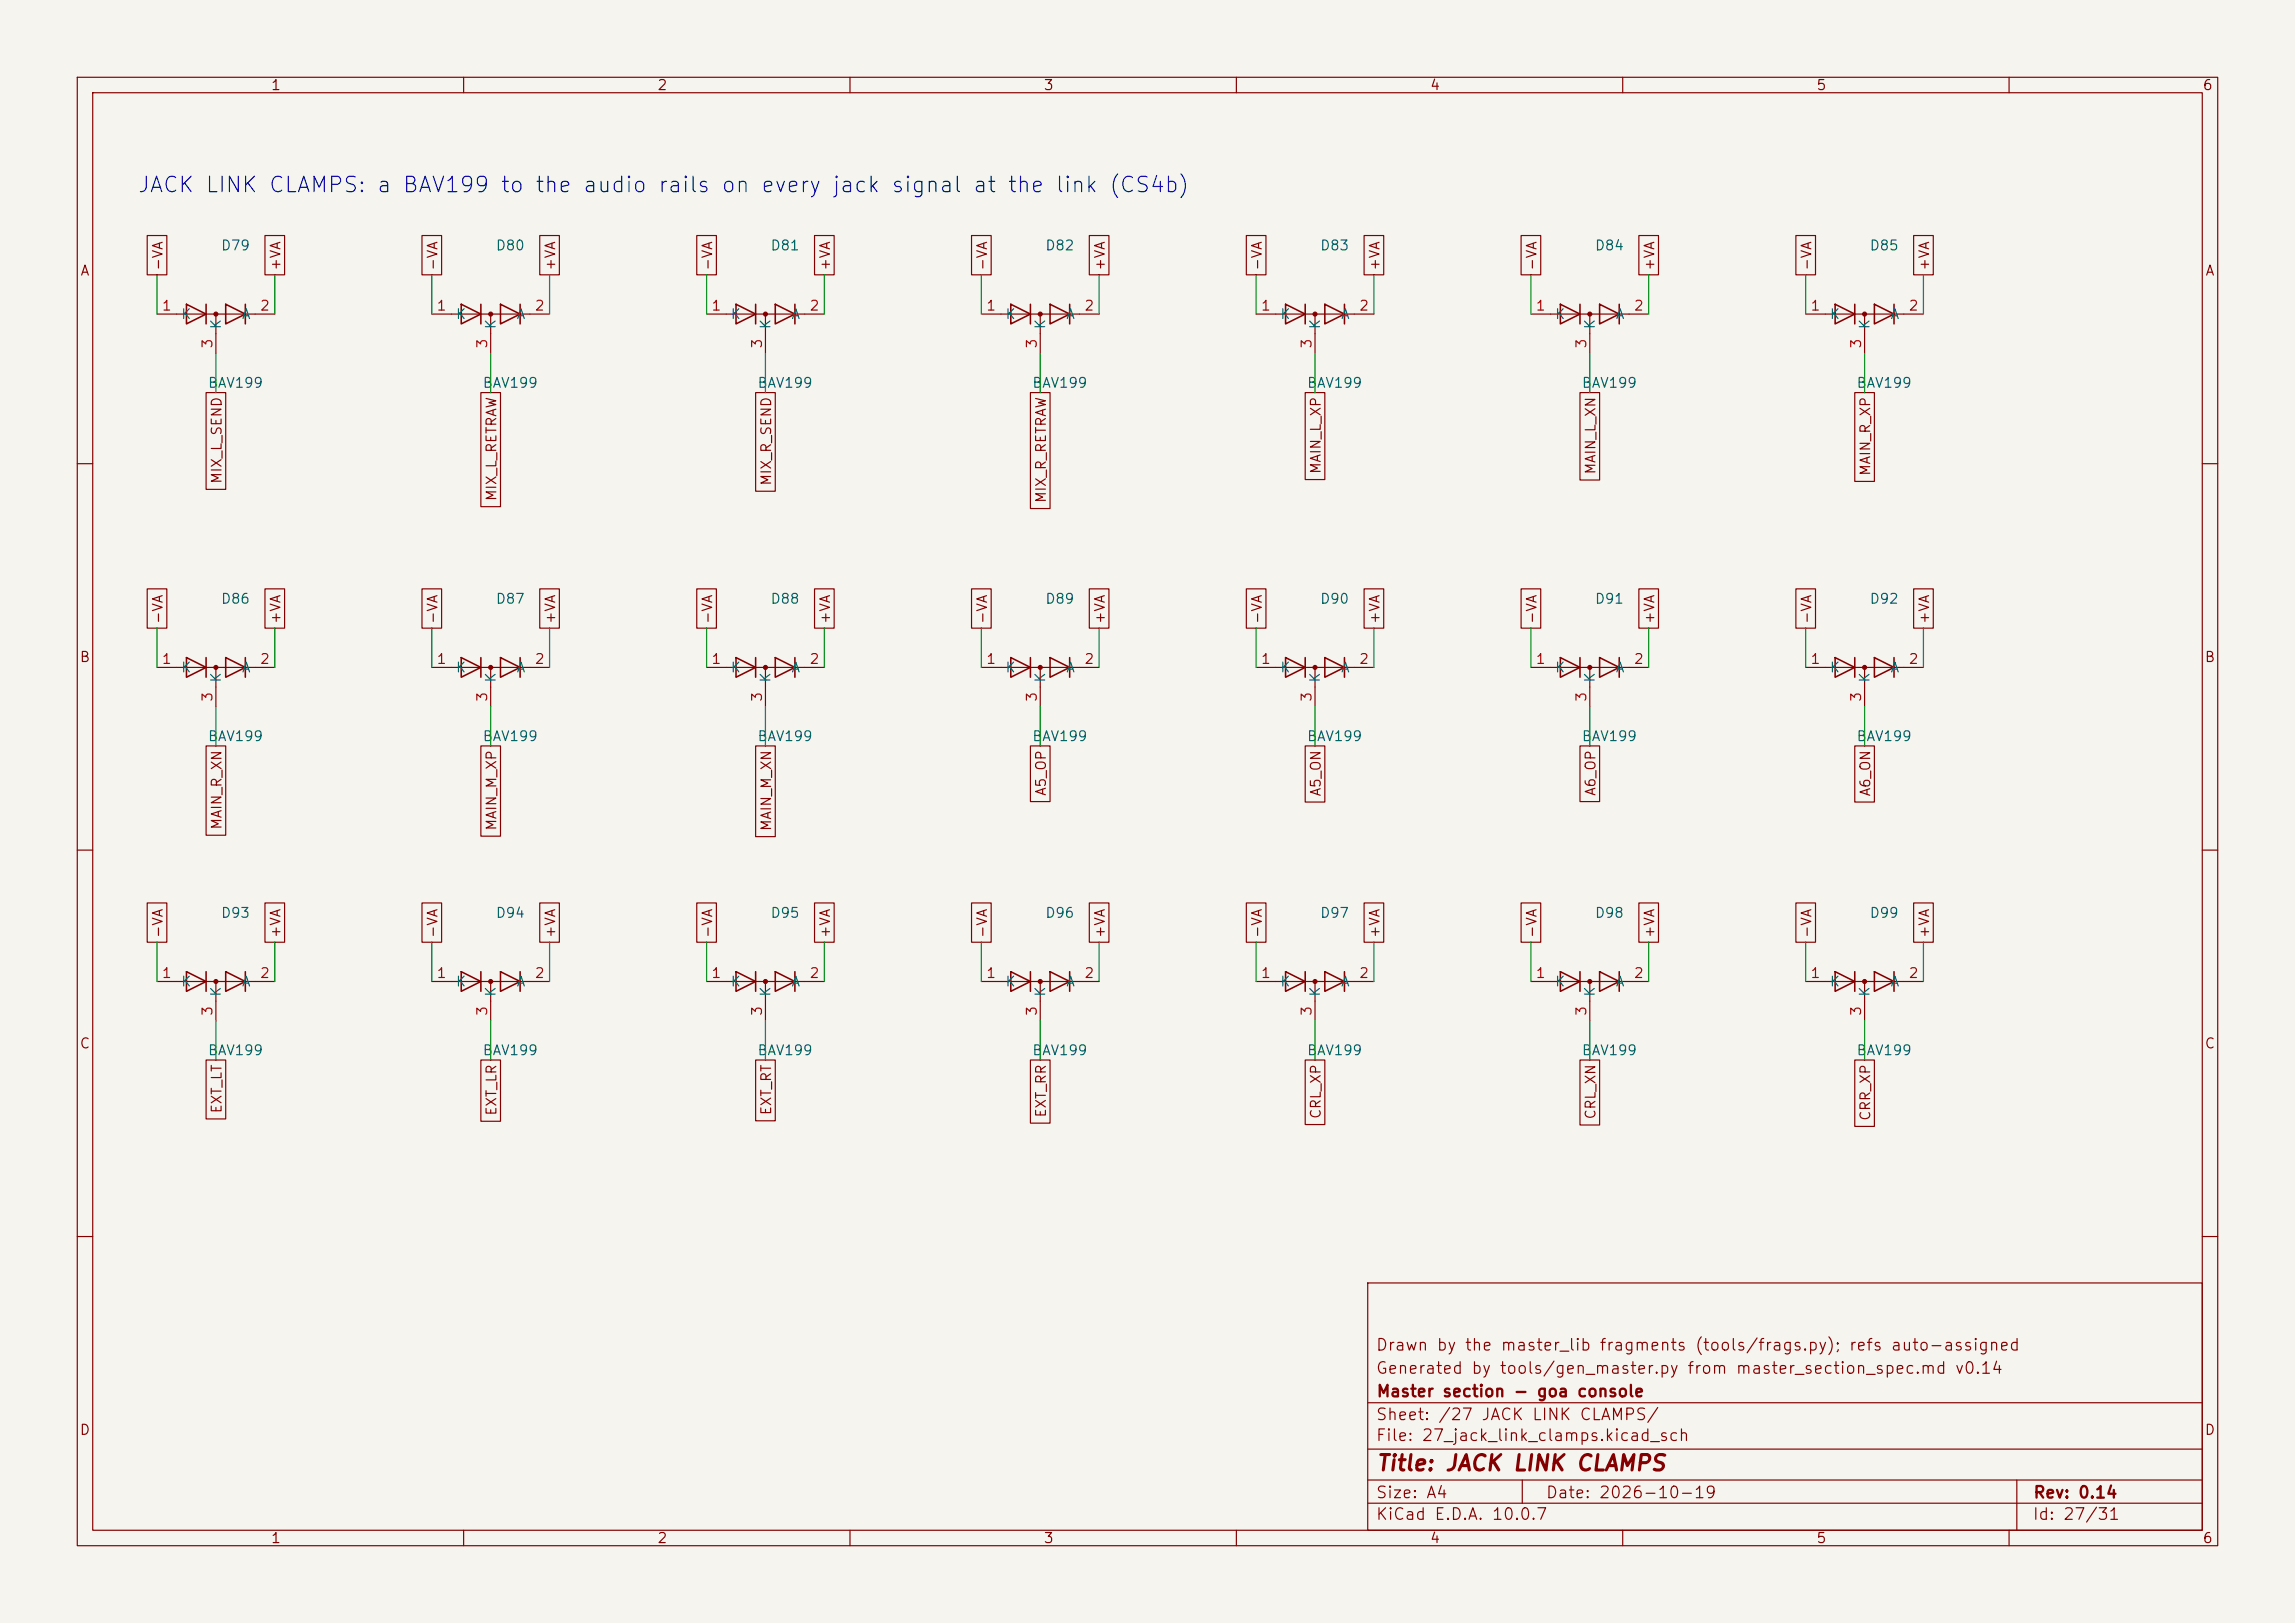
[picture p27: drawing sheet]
<svg xmlns="http://www.w3.org/2000/svg" width="297mm" height="210mm" viewBox="0 0 297 210" stroke-linecap="round" stroke-linejoin="round" font-family="sans-serif">
<defs><g id="words">
<text font-size="2" fill="#0000c2" x="17.7" y="25.4">JACK LINK CLAMPS: a BAV199 to the audio rails on every jack signal at the link (CS4b)</text>
<text font-size="2" fill="#840000" x="178" y="190.8">Title: JACK LINK CLAMPS</text>
<g font-size="1.5" fill="#840000">
<text x="178" y="178.1">Generated by tools/gen_master.py from master_section_spec.md v0.14</text>
<text x="178" y="175.1">Drawn by the master_lib fragments (tools/frags.py); refs auto-assigned</text>
<text x="178" y="184.1">Sheet: /27 JACK LINK CLAMPS/</text>
<text x="178" y="181.1">Master section - goa console</text>
<text x="178" y="186.8">File: 27_jack_link_clamps.kicad_sch</text>
<text x="178" y="197">KiCad E.D.A. 10.0.7</text>
<text x="178" y="194.2">Size: A4</text>
<text x="200" y="194.2">Date: 2026-10-19</text>
<text x="263" y="197">Id: 27/31</text>
<text x="263" y="194.2">Rev: 0.14</text>
</g>
<g font-size="1.3" fill="#840000">
<text x="35" y="12">1</text>
<text x="85" y="12">2</text>
<text x="135" y="12">3</text>
<text x="185" y="12">4</text>
<text x="235" y="12">5</text>
<text x="285" y="12">6</text>
<text x="10.3" y="36">A</text>
<text x="21.4" y="35.1" transform="rotate(-90 21.4 35.1)">-VA</text>
<text x="36.6" y="35.1" transform="rotate(-90 36.6 35.1)">+VA</text>
<text x="56.9" y="35.1" transform="rotate(-90 56.9 35.1)">-VA</text>
<text x="72.2" y="35.1" transform="rotate(-90 72.2 35.1)">+VA</text>
<text x="92.5" y="35.1" transform="rotate(-90 92.5 35.1)">-VA</text>
<text x="107.7" y="35.1" transform="rotate(-90 107.7 35.1)">+VA</text>
<text x="128.1" y="35.1" transform="rotate(-90 128.1 35.1)">-VA</text>
<text x="143.3" y="35.1" transform="rotate(-90 143.3 35.1)">+VA</text>
<text x="163.6" y="35.1" transform="rotate(-90 163.6 35.1)">-VA</text>
<text x="178.9" y="35.1" transform="rotate(-90 178.9 35.1)">+VA</text>
<text x="199.2" y="35.1" transform="rotate(-90 199.2 35.1)">-VA</text>
<text x="214.4" y="35.1" transform="rotate(-90 214.4 35.1)">+VA</text>
<text x="234.7" y="35.1" transform="rotate(-90 234.7 35.1)">-VA</text>
<text x="250" y="35.1" transform="rotate(-90 250 35.1)">+VA</text>
<text x="285.3" y="36">A</text>
<text x="29" y="62.7" transform="rotate(-90 29 62.7)">MIX_L_SEND</text>
<text x="64.6" y="64.9" transform="rotate(-90 64.6 64.9)">MIX_L_RETRAW</text>
<text x="100.1" y="62.9" transform="rotate(-90 100.1 62.9)">MIX_R_SEND</text>
<text x="135.7" y="65.2" transform="rotate(-90 135.7 65.2)">MIX_R_RETRAW</text>
<text x="171.2" y="61.4" transform="rotate(-90 171.2 61.4)">MAIN_L_XP</text>
<text x="206.8" y="61.5" transform="rotate(-90 206.8 61.5)">MAIN_L_XN</text>
<text x="242.4" y="61.7" transform="rotate(-90 242.4 61.7)">MAIN_R_XP</text>
<text x="21.4" y="80.8" transform="rotate(-90 21.4 80.8)">-VA</text>
<text x="36.6" y="80.8" transform="rotate(-90 36.6 80.8)">+VA</text>
<text x="56.9" y="80.8" transform="rotate(-90 56.9 80.8)">-VA</text>
<text x="72.2" y="80.8" transform="rotate(-90 72.2 80.8)">+VA</text>
<text x="92.5" y="80.8" transform="rotate(-90 92.5 80.8)">-VA</text>
<text x="107.7" y="80.8" transform="rotate(-90 107.7 80.8)">+VA</text>
<text x="128.1" y="80.8" transform="rotate(-90 128.1 80.8)">-VA</text>
<text x="143.3" y="80.8" transform="rotate(-90 143.3 80.8)">+VA</text>
<text x="163.6" y="80.8" transform="rotate(-90 163.6 80.8)">-VA</text>
<text x="178.9" y="80.8" transform="rotate(-90 178.9 80.8)">+VA</text>
<text x="199.2" y="80.8" transform="rotate(-90 199.2 80.8)">-VA</text>
<text x="214.4" y="80.8" transform="rotate(-90 214.4 80.8)">+VA</text>
<text x="234.7" y="80.8" transform="rotate(-90 234.7 80.8)">-VA</text>
<text x="250" y="80.8" transform="rotate(-90 250 80.8)">+VA</text>
<text x="10.2" y="86">B</text>
<text x="285.2" y="86">B</text>
<text x="29" y="107.4" transform="rotate(-90 29 107.4)">MAIN_R_XN</text>
<text x="64.6" y="107.6" transform="rotate(-90 64.6 107.6)">MAIN_M_XP</text>
<text x="100.1" y="107.6" transform="rotate(-90 100.1 107.6)">MAIN_M_XN</text>
<text x="135.7" y="103.1" transform="rotate(-90 135.7 103.1)">A5_OP</text>
<text x="171.2" y="103.2" transform="rotate(-90 171.2 103.2)">A5_ON</text>
<text x="206.8" y="103.1" transform="rotate(-90 206.8 103.1)">A6_OP</text>
<text x="242.4" y="103.2" transform="rotate(-90 242.4 103.2)">A6_ON</text>
<text x="21.4" y="121.5" transform="rotate(-90 21.4 121.5)">-VA</text>
<text x="36.6" y="121.5" transform="rotate(-90 36.6 121.5)">+VA</text>
<text x="56.9" y="121.5" transform="rotate(-90 56.9 121.5)">-VA</text>
<text x="72.2" y="121.5" transform="rotate(-90 72.2 121.5)">+VA</text>
<text x="92.5" y="121.5" transform="rotate(-90 92.5 121.5)">-VA</text>
<text x="107.7" y="121.5" transform="rotate(-90 107.7 121.5)">+VA</text>
<text x="128.1" y="121.5" transform="rotate(-90 128.1 121.5)">-VA</text>
<text x="143.3" y="121.5" transform="rotate(-90 143.3 121.5)">+VA</text>
<text x="163.6" y="121.5" transform="rotate(-90 163.6 121.5)">-VA</text>
<text x="178.9" y="121.5" transform="rotate(-90 178.9 121.5)">+VA</text>
<text x="199.2" y="121.5" transform="rotate(-90 199.2 121.5)">-VA</text>
<text x="214.4" y="121.5" transform="rotate(-90 214.4 121.5)">+VA</text>
<text x="234.7" y="121.5" transform="rotate(-90 234.7 121.5)">-VA</text>
<text x="250" y="121.5" transform="rotate(-90 250 121.5)">+VA</text>
<text x="10.2" y="136">C</text>
<text x="285.2" y="136">C</text>
<text x="29" y="144.2" transform="rotate(-90 29 144.2)">EXT_LT</text>
<text x="64.6" y="144.5" transform="rotate(-90 64.6 144.5)">EXT_LR</text>
<text x="100.1" y="144.4" transform="rotate(-90 100.1 144.4)">EXT_RT</text>
<text x="135.7" y="144.7" transform="rotate(-90 135.7 144.7)">EXT_RR</text>
<text x="171.2" y="144.9" transform="rotate(-90 171.2 144.9)">CRL_XP</text>
<text x="206.8" y="144.9" transform="rotate(-90 206.8 144.9)">CRL_XN</text>
<text x="242.4" y="145.1" transform="rotate(-90 242.4 145.1)">CRR_XP</text>
<text x="10.2" y="186">D</text>
<text x="285.2" y="186">D</text>
<text x="35" y="200">1</text>
<text x="85" y="200">2</text>
<text x="135" y="200">3</text>
<text x="185" y="200">4</text>
<text x="235" y="200">5</text>
<text x="285" y="200">6</text>
</g>
<g font-size="1.3" fill="#006464">
<text x="28.5" y="32.7">D79</text>
<text x="64.1" y="32.7">D80</text>
<text x="99.6" y="32.7">D81</text>
<text x="135.2" y="32.7">D82</text>
<text x="170.7" y="32.7">D83</text>
<text x="206.3" y="32.7">D84</text>
<text x="241.9" y="32.7">D85</text>
<text x="23.3" y="41.6">K</text>
<text x="31.2" y="41.6">A</text>
<text x="58.9" y="41.6">K</text>
<text x="66.8" y="41.6">A</text>
<text x="94.5" y="41.6">K</text>
<text x="102.3" y="41.6">A</text>
<text x="130" y="41.6">K</text>
<text x="137.9" y="41.6">A</text>
<text x="165.6" y="41.6">K</text>
<text x="173.4" y="41.6">A</text>
<text x="201.1" y="41.6">K</text>
<text x="209" y="41.6">A</text>
<text x="236.7" y="41.6">K</text>
<text x="244.6" y="41.6">A</text>
<text x="28.9" y="42.7" transform="rotate(-90 28.9 42.7)">K</text>
<text x="64.5" y="42.7" transform="rotate(-90 64.5 42.7)">K</text>
<text x="100" y="42.7" transform="rotate(-90 100 42.7)">K</text>
<text x="135.6" y="42.7" transform="rotate(-90 135.6 42.7)">K</text>
<text x="171.1" y="42.7" transform="rotate(-90 171.1 42.7)">K</text>
<text x="206.7" y="42.7" transform="rotate(-90 206.7 42.7)">K</text>
<text x="242.3" y="42.7" transform="rotate(-90 242.3 42.7)">K</text>
<text x="26.8" y="50.5">BAV199</text>
<text x="62.4" y="50.5">BAV199</text>
<text x="97.9" y="50.5">BAV199</text>
<text x="133.5" y="50.5">BAV199</text>
<text x="169.1" y="50.5">BAV199</text>
<text x="204.6" y="50.5">BAV199</text>
<text x="240.2" y="50.5">BAV199</text>
<text x="28.5" y="78.4">D86</text>
<text x="64.1" y="78.4">D87</text>
<text x="99.6" y="78.4">D88</text>
<text x="135.2" y="78.4">D89</text>
<text x="170.7" y="78.4">D90</text>
<text x="206.3" y="78.4">D91</text>
<text x="241.9" y="78.4">D92</text>
<text x="23.3" y="87.3">K</text>
<text x="28.9" y="88.4" transform="rotate(-90 28.9 88.4)">K</text>
<text x="31.2" y="87.3">A</text>
<text x="58.9" y="87.3">K</text>
<text x="64.5" y="88.4" transform="rotate(-90 64.5 88.4)">K</text>
<text x="66.8" y="87.3">A</text>
<text x="94.5" y="87.3">K</text>
<text x="100" y="88.4" transform="rotate(-90 100 88.4)">K</text>
<text x="102.3" y="87.3">A</text>
<text x="130" y="87.3">K</text>
<text x="135.6" y="88.4" transform="rotate(-90 135.6 88.4)">K</text>
<text x="137.9" y="87.3">A</text>
<text x="165.6" y="87.3">K</text>
<text x="171.1" y="88.4" transform="rotate(-90 171.1 88.4)">K</text>
<text x="173.4" y="87.3">A</text>
<text x="201.1" y="87.3">K</text>
<text x="206.7" y="88.4" transform="rotate(-90 206.7 88.4)">K</text>
<text x="209" y="87.3">A</text>
<text x="236.7" y="87.3">K</text>
<text x="242.3" y="88.4" transform="rotate(-90 242.3 88.4)">K</text>
<text x="244.6" y="87.3">A</text>
<text x="26.8" y="96.2">BAV199</text>
<text x="62.4" y="96.2">BAV199</text>
<text x="97.9" y="96.2">BAV199</text>
<text x="133.5" y="96.2">BAV199</text>
<text x="169.1" y="96.2">BAV199</text>
<text x="204.6" y="96.2">BAV199</text>
<text x="240.2" y="96.2">BAV199</text>
<text x="28.5" y="119.1">D93</text>
<text x="64.1" y="119.1">D94</text>
<text x="99.6" y="119.1">D95</text>
<text x="135.2" y="119.1">D96</text>
<text x="170.7" y="119.1">D97</text>
<text x="206.3" y="119.1">D98</text>
<text x="241.9" y="119.1">D99</text>
<text x="23.3" y="128">K</text>
<text x="28.9" y="129.1" transform="rotate(-90 28.9 129.1)">K</text>
<text x="31.2" y="128">A</text>
<text x="58.9" y="128">K</text>
<text x="64.5" y="129.1" transform="rotate(-90 64.5 129.1)">K</text>
<text x="66.8" y="128">A</text>
<text x="94.5" y="128">K</text>
<text x="100" y="129.1" transform="rotate(-90 100 129.1)">K</text>
<text x="102.3" y="128">A</text>
<text x="130" y="128">K</text>
<text x="135.6" y="129.1" transform="rotate(-90 135.6 129.1)">K</text>
<text x="137.9" y="128">A</text>
<text x="165.6" y="128">K</text>
<text x="171.1" y="129.1" transform="rotate(-90 171.1 129.1)">K</text>
<text x="173.4" y="128">A</text>
<text x="201.1" y="128">K</text>
<text x="206.7" y="129.1" transform="rotate(-90 206.7 129.1)">K</text>
<text x="209" y="128">A</text>
<text x="236.7" y="128">K</text>
<text x="242.3" y="129.1" transform="rotate(-90 242.3 129.1)">K</text>
<text x="244.6" y="128">A</text>
<text x="26.8" y="136.9">BAV199</text>
<text x="62.4" y="136.9">BAV199</text>
<text x="97.9" y="136.9">BAV199</text>
<text x="133.5" y="136.9">BAV199</text>
<text x="169.1" y="136.9">BAV199</text>
<text x="204.6" y="136.9">BAV199</text>
<text x="240.2" y="136.9">BAV199</text>
</g>
<g font-size="1.3" fill="#a90000">
<text x="20.9" y="40.5">1</text>
<text x="33.6" y="40.5">2</text>
<text x="56.4" y="40.5">1</text>
<text x="69.1" y="40.5">2</text>
<text x="92" y="40.5">1</text>
<text x="104.7" y="40.5">2</text>
<text x="127.5" y="40.5">1</text>
<text x="140.2" y="40.5">2</text>
<text x="163.1" y="40.5">1</text>
<text x="175.8" y="40.5">2</text>
<text x="198.7" y="40.5">1</text>
<text x="211.4" y="40.5">2</text>
<text x="234.2" y="40.5">1</text>
<text x="246.9" y="40.5">2</text>
<text x="27.8" y="45.2" transform="rotate(-90 27.8 45.2)">3</text>
<text x="63.4" y="45.2" transform="rotate(-90 63.4 45.2)">3</text>
<text x="98.9" y="45.2" transform="rotate(-90 98.9 45.2)">3</text>
<text x="134.5" y="45.2" transform="rotate(-90 134.5 45.2)">3</text>
<text x="170" y="45.2" transform="rotate(-90 170 45.2)">3</text>
<text x="205.6" y="45.2" transform="rotate(-90 205.6 45.2)">3</text>
<text x="241.2" y="45.2" transform="rotate(-90 241.2 45.2)">3</text>
<text x="20.9" y="86.2">1</text>
<text x="33.6" y="86.2">2</text>
<text x="56.4" y="86.2">1</text>
<text x="69.1" y="86.2">2</text>
<text x="92" y="86.2">1</text>
<text x="104.7" y="86.2">2</text>
<text x="127.5" y="86.2">1</text>
<text x="140.2" y="86.2">2</text>
<text x="163.1" y="86.2">1</text>
<text x="175.8" y="86.2">2</text>
<text x="198.7" y="86.2">1</text>
<text x="211.4" y="86.2">2</text>
<text x="234.2" y="86.2">1</text>
<text x="246.9" y="86.2">2</text>
<text x="27.8" y="90.9" transform="rotate(-90 27.8 90.9)">3</text>
<text x="63.4" y="90.9" transform="rotate(-90 63.4 90.9)">3</text>
<text x="98.9" y="90.9" transform="rotate(-90 98.9 90.9)">3</text>
<text x="134.5" y="90.9" transform="rotate(-90 134.5 90.9)">3</text>
<text x="170" y="90.9" transform="rotate(-90 170 90.9)">3</text>
<text x="205.6" y="90.9" transform="rotate(-90 205.6 90.9)">3</text>
<text x="241.2" y="90.9" transform="rotate(-90 241.2 90.9)">3</text>
<text x="20.9" y="126.9">1</text>
<text x="27.8" y="131.5" transform="rotate(-90 27.8 131.5)">3</text>
<text x="33.6" y="126.9">2</text>
<text x="56.4" y="126.9">1</text>
<text x="63.4" y="131.5" transform="rotate(-90 63.4 131.5)">3</text>
<text x="69.1" y="126.9">2</text>
<text x="92" y="126.9">1</text>
<text x="98.9" y="131.5" transform="rotate(-90 98.9 131.5)">3</text>
<text x="104.7" y="126.9">2</text>
<text x="127.5" y="126.9">1</text>
<text x="134.5" y="131.5" transform="rotate(-90 134.5 131.5)">3</text>
<text x="140.2" y="126.9">2</text>
<text x="163.1" y="126.9">1</text>
<text x="170" y="131.5" transform="rotate(-90 170 131.5)">3</text>
<text x="175.8" y="126.9">2</text>
<text x="198.7" y="126.9">1</text>
<text x="205.6" y="131.5" transform="rotate(-90 205.6 131.5)">3</text>
<text x="211.4" y="126.9">2</text>
<text x="234.2" y="126.9">1</text>
<text x="241.2" y="131.5" transform="rotate(-90 241.2 131.5)">3</text>
<text x="246.9" y="126.9">2</text>
</g>
</g></defs>
<path d="M0 0h297v210h-297z" fill="#f5f4ef" stroke="#f5f4ef" stroke-width=".13"/>
<g fill="none" stroke="#840000" stroke-width=".15">
<path d="M10 10h277v190h-277zM12 12h273v186h-273zM60 10v2M110 10v2M160 10v2M210 10v2M260 10v2M19 30.5h2.6v5.1h-2.6zM34.3 30.5h2.5v5.1h-2.5zM54.6 30.5h2.6v5.1h-2.6zM69.8 30.5h2.6v5.1h-2.6zM90.2 30.5h2.5v5.1h-2.5z"/>
<path d="M105.4 30.5h2.6v5.1h-2.6zM125.7 30.5h2.6v5.1h-2.6zM141 30.5h2.5v5.1h-2.5zM161.3 30.5h2.5v5.1h-2.5zM176.5 30.5h2.6v5.1h-2.6zM196.8 30.5h2.6v5.1h-2.6zM212.1 30.5h2.5v5.1h-2.5zM232.4 30.5h2.6v5.1h-2.6zM247.6 30.5h2.6v5.1h-2.6zM20.3 40.6h15.3M26.7 50.8h2.5v12.5h-2.5zM27.9 40.6v5.1"/>
<path d="M55.9 40.6h15.2M62.2 50.8h2.6v14.8h-2.6zM63.5 40.6v5.1M91.4 40.6h15.3M97.8 50.8h2.5v12.8h-2.5zM99.1 40.6v5.1M127 40.6h15.2M133.3 50.8h2.6v15h-2.6zM134.6 40.6v5.1M162.6 40.6h15.2M168.9 50.8h2.6v11.3h-2.6zM170.2 40.6v5.1"/>
<path d="M198.1 40.6h15.3M204.5 50.8h2.5v11.3h-2.5zM205.7 40.6v5.1M233.7 40.6h15.2M240 50.8h2.6v11.5h-2.6zM241.3 40.6v5.1M10 60h2M19 76.2h2.6v5.1h-2.6zM34.3 76.2h2.5v5.1h-2.5zM54.6 76.2h2.6v5.1h-2.6zM69.8 76.2h2.6v5.1h-2.6zM90.2 76.2h2.5v5.1h-2.5z"/>
<path d="M105.4 76.2h2.6v5.1h-2.6zM125.7 76.2h2.6v5.1h-2.6zM141 76.2h2.5v5.1h-2.5zM161.3 76.2h2.5v5.1h-2.5zM176.5 76.2h2.6v5.1h-2.6zM196.8 76.2h2.6v5.1h-2.6zM212.1 76.2h2.5v5.1h-2.5zM232.4 76.2h2.6v5.1h-2.6zM247.6 76.2h2.6v5.1h-2.6zM285 60h2M20.3 86.4h15.3M26.7 96.5h2.5v11.6h-2.5z"/>
<path d="M27.9 86.4v5M55.9 86.4h15.2M62.2 96.5h2.6v11.7h-2.6zM63.5 86.4v5M91.4 86.4h15.3M97.8 96.5h2.5v11.8h-2.5zM99.1 86.4v5M127 86.4h15.2M133.3 96.5h2.6v7.2h-2.6zM134.6 86.4v5M162.6 86.4h15.2M168.9 96.5h2.6v7.3h-2.6z"/>
<path d="M170.2 86.4v5M198.1 86.4h15.3M204.5 96.5h2.5v7.2h-2.5zM205.7 86.4v5M233.7 86.4h15.2M240 96.5h2.6v7.3h-2.6zM241.3 86.4v5M10 110h2M19 116.8h2.6v5.1h-2.6zM34.3 116.8h2.5v5.1h-2.5zM54.6 116.8h2.6v5.1h-2.6zM69.8 116.8h2.6v5.1h-2.6z"/>
<path d="M90.2 116.8h2.5v5.1h-2.5zM105.4 116.8h2.6v5.1h-2.6zM125.7 116.8h2.6v5.1h-2.6zM141 116.8h2.5v5.1h-2.5zM161.3 116.8h2.5v5.1h-2.5zM176.5 116.8h2.6v5.1h-2.6zM196.8 116.8h2.6v5.1h-2.6zM212.1 116.8h2.5v5.1h-2.5zM232.4 116.8h2.6v5.1h-2.6zM247.6 116.8h2.6v5.1h-2.6zM285 110h2M20.3 127h15.3"/>
<path d="M26.7 137.2h2.5v7.6h-2.5zM27.9 127v5.1M55.9 127h15.2M62.2 137.2h2.6v7.9h-2.6zM63.5 127v5.1M91.4 127h15.3M97.8 137.2h2.5v7.8h-2.5zM99.1 127v5.1M127 127h15.2M133.3 137.2h2.6v8.1h-2.6zM134.6 127v5.1M162.6 127h15.2"/>
<path d="M168.9 137.2h2.6v8.3h-2.6zM170.2 127v5.1M198.1 127h15.3M204.5 137.2h2.5v8.4h-2.5zM205.7 127v5.1M233.7 127h15.2M240 137.2h2.6v8.6h-2.6zM241.3 127v5.1M10 160h2M177 166h108v32h-108zM285 160h2M60 198v2"/>
<path d="M110 198v2M160 198v2M177 194.5h108M177 191.5h108M177 187.5h108M177 181.5h108M197 191.5v3M210 198v2M260 198v2M261 191.5v6.5"/>
</g>
<g fill="none" stroke="#840000" stroke-width=".2">
<path d="M24.1 39.4l2.6 1.2-2.6 1.3zM26.7 39.4v2.5M29.2 39.4l2.5 1.2-2.5 1.3zM31.7 39.4v2.5M59.7 39.4l2.5 1.2-2.5 1.3zM62.2 39.4v2.5M64.8 39.4l2.5 1.2-2.5 1.3zM67.3 39.4v2.5M95.2 39.4l2.6 1.2-2.6 1.3zM97.8 39.4v2.5M100.3 39.4l2.6 1.2-2.6 1.3zM102.9 39.4v2.5"/>
<path d="M130.8 39.4l2.5 1.2-2.5 1.3zM133.3 39.4v2.5M135.9 39.4l2.5 1.2-2.5 1.3zM138.4 39.4v2.5M166.4 39.4l2.5 1.2-2.5 1.3zM168.9 39.4v2.5M171.4 39.4l2.6 1.2-2.6 1.3zM174 39.4v2.5M201.9 39.4l2.6 1.2-2.6 1.3zM204.5 39.4v2.5M207 39.4l2.5 1.2-2.5 1.3zM209.5 39.4v2.5"/>
<path d="M237.5 39.4l2.5 1.2-2.5 1.3zM240 39.4v2.5M242.6 39.4l2.5 1.2-2.5 1.3zM245.1 39.4v2.5M24.1 85.1l2.6 1.3-2.6 1.2zM26.7 85.1v2.5M29.2 85.1l2.5 1.3-2.5 1.2zM31.7 85.1v2.5M59.7 85.1l2.5 1.3-2.5 1.2zM62.2 85.1v2.5M64.8 85.1l2.5 1.3-2.5 1.2zM67.3 85.1v2.5"/>
<path d="M95.2 85.1l2.6 1.3-2.6 1.2zM97.8 85.1v2.5M100.3 85.1l2.6 1.3-2.6 1.2zM102.9 85.1v2.5M130.8 85.1l2.5 1.3-2.5 1.2zM133.3 85.1v2.5M135.9 85.1l2.5 1.3-2.5 1.2zM138.4 85.1v2.5M166.4 85.1l2.5 1.3-2.5 1.2zM168.9 85.1v2.5M171.4 85.1l2.6 1.3-2.6 1.2zM174 85.1v2.5"/>
<path d="M201.9 85.1l2.6 1.3-2.6 1.2zM204.5 85.1v2.5M207 85.1l2.5 1.3-2.5 1.2zM209.5 85.1v2.5M237.5 85.1l2.5 1.3-2.5 1.2zM240 85.1v2.5M242.6 85.1l2.5 1.3-2.5 1.2zM245.1 85.1v2.5M24.1 125.7l2.6 1.3-2.6 1.3zM26.7 125.7v2.6M29.2 125.7l2.5 1.3-2.5 1.3zM31.7 125.7v2.6"/>
<path d="M59.7 125.7l2.5 1.3-2.5 1.3zM62.2 125.7v2.6M64.8 125.7l2.5 1.3-2.5 1.3zM67.3 125.7v2.6M95.2 125.7l2.6 1.3-2.6 1.3zM97.8 125.7v2.6M100.3 125.7l2.6 1.3-2.6 1.3zM102.9 125.7v2.6M130.8 125.7l2.5 1.3-2.5 1.3zM133.3 125.7v2.6M135.9 125.7l2.5 1.3-2.5 1.3zM138.4 125.7v2.6"/>
<path d="M166.4 125.7l2.5 1.3-2.5 1.3zM168.9 125.7v2.6M171.4 125.7l2.6 1.3-2.6 1.3zM174 125.7v2.6M201.9 125.7l2.6 1.3-2.6 1.3zM204.5 125.7v2.6M207 125.7l2.5 1.3-2.5 1.3zM209.5 125.7v2.6M237.5 125.7l2.5 1.3-2.5 1.3zM240 125.7v2.6M242.6 125.7l2.5 1.3-2.5 1.3zM245.1 125.7v2.6"/>
</g>
<g fill="#840000" stroke="#840000" stroke-width=".15">
<circle cx="99.1" cy="40.6" r=".25"/>
<circle cx="170.2" cy="40.6" r=".25"/>
<circle cx="205.7" cy="40.6" r=".25"/>
<circle cx="134.6" cy="127" r=".25"/>
<circle cx="134.6" cy="86.4" r=".25"/>
<circle cx="205.7" cy="127" r=".25"/>
<circle cx="170.2" cy="86.4" r=".25"/>
<circle cx="205.7" cy="86.4" r=".25"/>
<circle cx="170.2" cy="127" r=".25"/>
<circle cx="241.3" cy="40.6" r=".25"/>
<circle cx="134.6" cy="40.6" r=".25"/>
<circle cx="241.3" cy="127" r=".25"/>
<circle cx="99.1" cy="127" r=".25"/>
<circle cx="27.9" cy="86.4" r=".25"/>
<circle cx="63.5" cy="127" r=".25"/>
<circle cx="99.1" cy="86.4" r=".25"/>
<circle cx="63.5" cy="86.4" r=".25"/>
<circle cx="63.5" cy="40.6" r=".25"/>
<circle cx="27.9" cy="40.6" r=".25"/>
<circle cx="241.3" cy="86.4" r=".25"/>
<circle cx="27.9" cy="127" r=".25"/>
</g>
<g fill="none" stroke="#009600" stroke-width=".15">
<path d="M20.3 35.6v5M35.6 35.6v5M55.9 35.6v5M71.1 35.6v5M91.4 35.6v5M106.7 35.6v5M127 35.6v5M142.2 35.6v5M162.6 35.6v5M177.8 35.6v5M198.1 35.6v5M213.4 35.6v5"/>
<path d="M233.7 35.6v5M248.9 35.6v5M27.9 45.7v5.1M63.5 45.7v5.1M99.1 45.7v5.1M134.6 45.7v5.1M170.2 45.7v5.1M205.7 45.7v5.1M241.3 45.7v5.1M20.3 81.3v5.1M27.9 91.4v5.1M35.6 81.3v5.1"/>
<path d="M55.9 81.3v5.1M63.5 91.4v5.1M71.1 81.3v5.1M91.4 81.3v5.1M99.1 91.4v5.1M106.7 81.3v5.1M127 81.3v5.1M134.6 91.4v5.1M142.2 81.3v5.1M162.6 81.3v5.1M170.2 91.4v5.1M177.8 81.3v5.1"/>
<path d="M198.1 81.3v5.1M205.7 91.4v5.1M213.4 81.3v5.1M233.7 81.3v5.1M241.3 91.4v5.1M248.9 81.3v5.1M20.3 121.9v5.1M27.9 132.1v5.1M35.6 121.9v5.1M55.9 121.9v5.1M63.5 132.1v5.1M71.1 121.9v5.1"/>
<path d="M91.4 121.9v5.1M99.1 132.1v5.1M106.7 121.9v5.1M127 121.9v5.1M134.6 132.1v5.1M142.2 121.9v5.1M162.6 121.9v5.1M170.2 132.1v5.1M177.8 121.9v5.1M198.1 121.9v5.1M205.7 132.1v5.1M213.4 121.9v5.1"/>
<path d="M233.7 121.9v5.1M241.3 132.1v5.1M248.9 121.9v5.1"/>
</g>
<use href="#words"/>
</svg>
